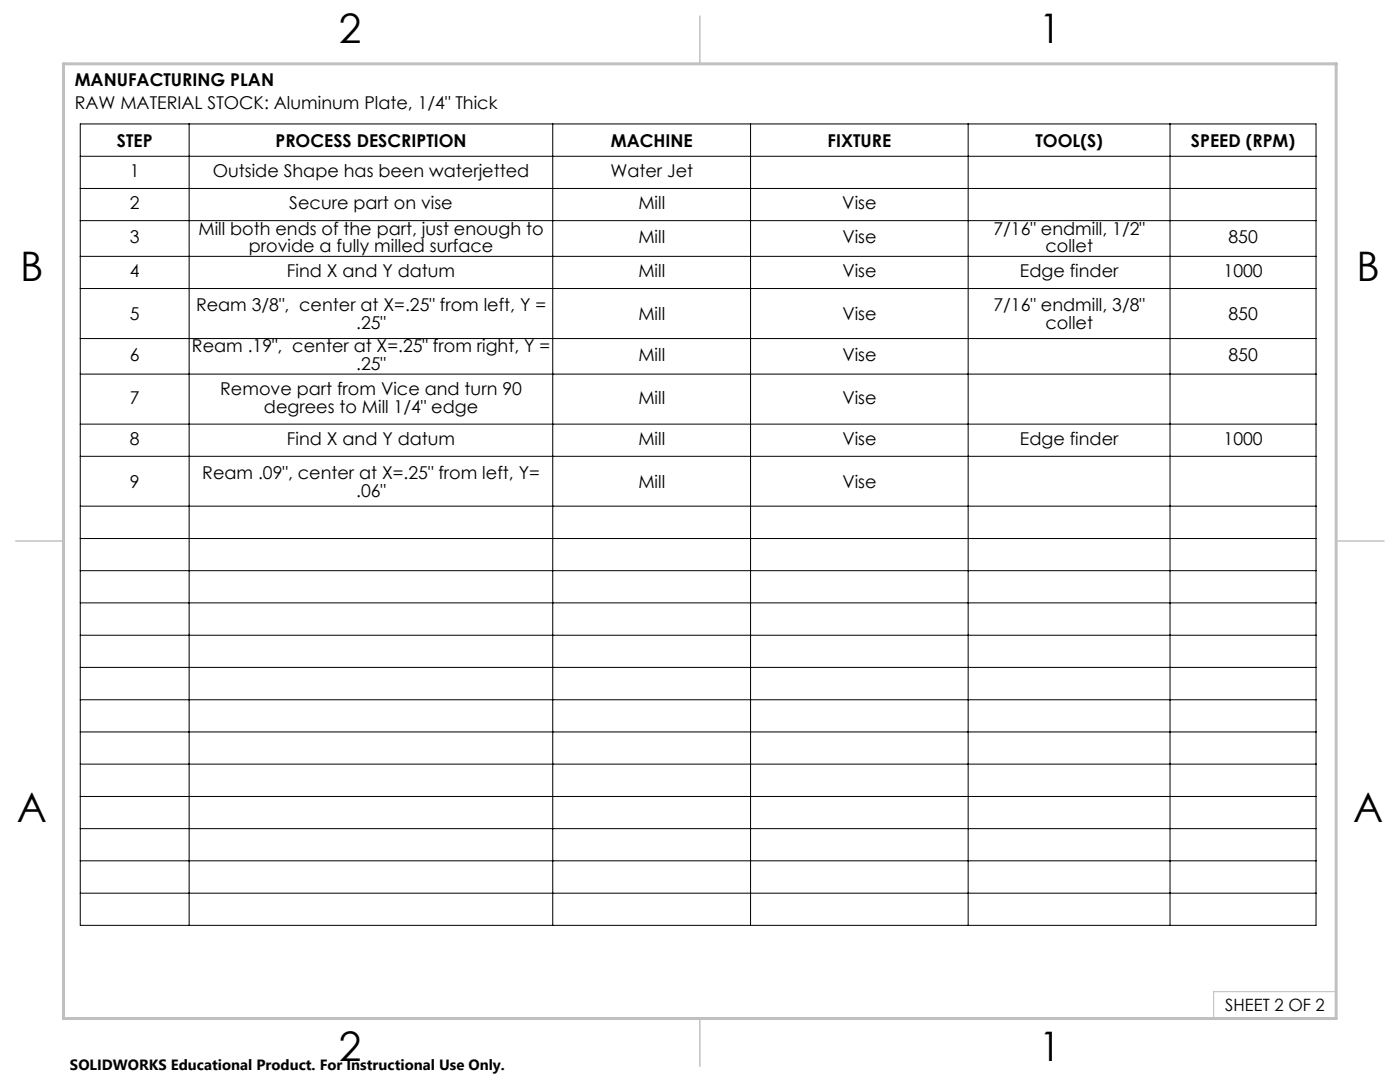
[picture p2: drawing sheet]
<svg xmlns="http://www.w3.org/2000/svg" width="279mm" height="216mm" viewBox="0 0 279 216" stroke-linecap="round" stroke-linejoin="round" font-family="sans-serif">
<defs><g id="words">
<g font-size="8.1">
<text x="67.6" y="8.5">2</text>
<text x="207.3" y="8.5">1</text>
<text x="4" y="56.2">B</text>
<text x="270.7" y="56.2">B</text>
<text x="3.3" y="164.1">A</text>
<text x="270" y="164.1">A</text>
<text x="67.6" y="211.7">2</text>
<text x="207.3" y="211.7">1</text>
</g>
<g font-size="3.5">
<text x="14.9" y="17.2">MANUFACTURING PLAN</text>
<text x="14.9" y="21.7">RAW MATERIAL STOCK: Aluminum Plate, 1/4&quot; Thick</text>
<text x="23.3" y="29.3">STEP</text>
<text x="55" y="29.3">PROCESS DESCRIPTION</text>
<text x="121.9" y="29.3">MACHINE</text>
<text x="165.2" y="29.3">FIXTURE</text>
<text x="206.6" y="29.3">TOOL(S)</text>
<text x="237.7" y="29.3">SPEED (RPM)</text>
<text x="25.9" y="35.4">1</text>
<text x="42.5" y="35.4">Outside Shape has been waterjetted</text>
<text x="121.8" y="35.4">Water Jet</text>
<text x="25.9" y="41.8">2</text>
<text x="57.7" y="41.8">Secure part on vise</text>
<text x="127.4" y="41.8">Mill</text>
<text x="168.1" y="41.8">Vise</text>
<text x="39.6" y="46.8">Mill both ends of the part, just enough to</text>
<text x="198.3" y="46.8">7/16&quot; endmill, 1/2&quot;</text>
<text x="25.9" y="48.6">3</text>
<text x="49.6" y="50.3">provide a fully milled surface</text>
<text x="127.4" y="48.6">Mill</text>
<text x="168.1" y="48.6">Vise</text>
<text x="208.6" y="50.3">collet</text>
<text x="245.2" y="48.6">850</text>
<text x="25.9" y="55.3">4</text>
<text x="57.3" y="55.3">Find X and Y datum</text>
<text x="127.4" y="55.3">Mill</text>
<text x="168.1" y="55.3">Vise</text>
<text x="203.5" y="55.3">Edge finder</text>
<text x="244.2" y="55.3">1000</text>
<text x="25.9" y="63.9">5</text>
<text x="39.1" y="62.1">Ream 3/8&quot;, center at X=.25&quot; from left, Y =</text>
<text x="71.1" y="65.6">.25&quot;</text>
<text x="127.4" y="63.9">Mill</text>
<text x="168.1" y="63.9">Vise</text>
<text x="198.3" y="62.1">7/16&quot; endmill, 3/8&quot;</text>
<text x="208.6" y="65.6">collet</text>
<text x="245.2" y="63.9">850</text>
<text x="38.3" y="70.3">Ream .19&quot;, center at X=.25&quot; from right, Y =</text>
<text x="25.9" y="72.1">6</text>
<text x="71.1" y="73.8">.25&quot;</text>
<text x="127.4" y="72.1">Mill</text>
<text x="168.1" y="72.1">Vise</text>
<text x="245.2" y="72.1">850</text>
<text x="25.9" y="80.6">7</text>
<text x="44" y="78.9">Remove part from Vice and turn 90</text>
<text x="52.7" y="82.4">degrees to Mill 1/4&quot; edge</text>
<text x="127.4" y="80.6">Mill</text>
<text x="168.1" y="80.6">Vise</text>
<text x="25.9" y="88.8">8</text>
<text x="57.3" y="88.8">Find X and Y datum</text>
<text x="127.4" y="88.8">Mill</text>
<text x="168.1" y="88.8">Vise</text>
<text x="203.5" y="88.8">Edge finder</text>
<text x="244.2" y="88.8">1000</text>
<text x="40.4" y="95.6">Ream .09&quot;, center at X=.25&quot; from left, Y=</text>
<text x="25.9" y="97.3">9</text>
<text x="71.1" y="99.1">.06&quot;</text>
<text x="127.4" y="97.3">Mill</text>
<text x="168.1" y="97.3">Vise</text>
</g>
<text font-size="3.4" x="244.5" y="201.7">SHEET 2 OF 2</text>
<text font-size="3" x="14" y="213.5">SOLIDWORKS Educational Product. For Instructional Use Only.</text>
</g></defs>
<g fill="none" stroke="#000" stroke-width=".2">
<path d="M16 24.7h246.6v159.9h-246.6zM16 31.2h246.6M16 37.6h246.6M37.7 24.7v159.9M110.3 24.7v159.9M149.8 24.7v159.9M193.2 24.7v159.9M233.5 24.7v159.9M16 44h246.6M16 51.2h246.6M16 57.6h246.6M16 67.6h246.6"/>
<path d="M16 74.6h246.6M16 84.6h246.6M16 91.1h246.6M16 101h246.6M16 107.5h246.6M16 113.9h246.6M16 120.3h246.6M16 126.8h246.6M16 133.2h246.6M16 139.6h246.6M16 146h246.6M16 152.5h246.6"/>
<path d="M16 158.9h246.6M16 165.3h246.6M16 171.8h246.6M16 178.2h246.6"/>
</g>
<path d="M266.7 153.3v49.9h-240M266.7 197.9h-24.5v5.3" fill="none" stroke="#c0c0c0" stroke-width=".2"/>
<path d="M139.7 3.2v9.5M3.1 107.9h9.6M266.7 107.9h9.5M139.7 203.2v9.6" fill="none" stroke="#c0c0c0" stroke-width=".3"/>
<path d="M12.7 12.7h254v190.5h-254z" fill="none" stroke="#c0c0c0" stroke-width=".6"/>
<use href="#words"/>
</svg>
